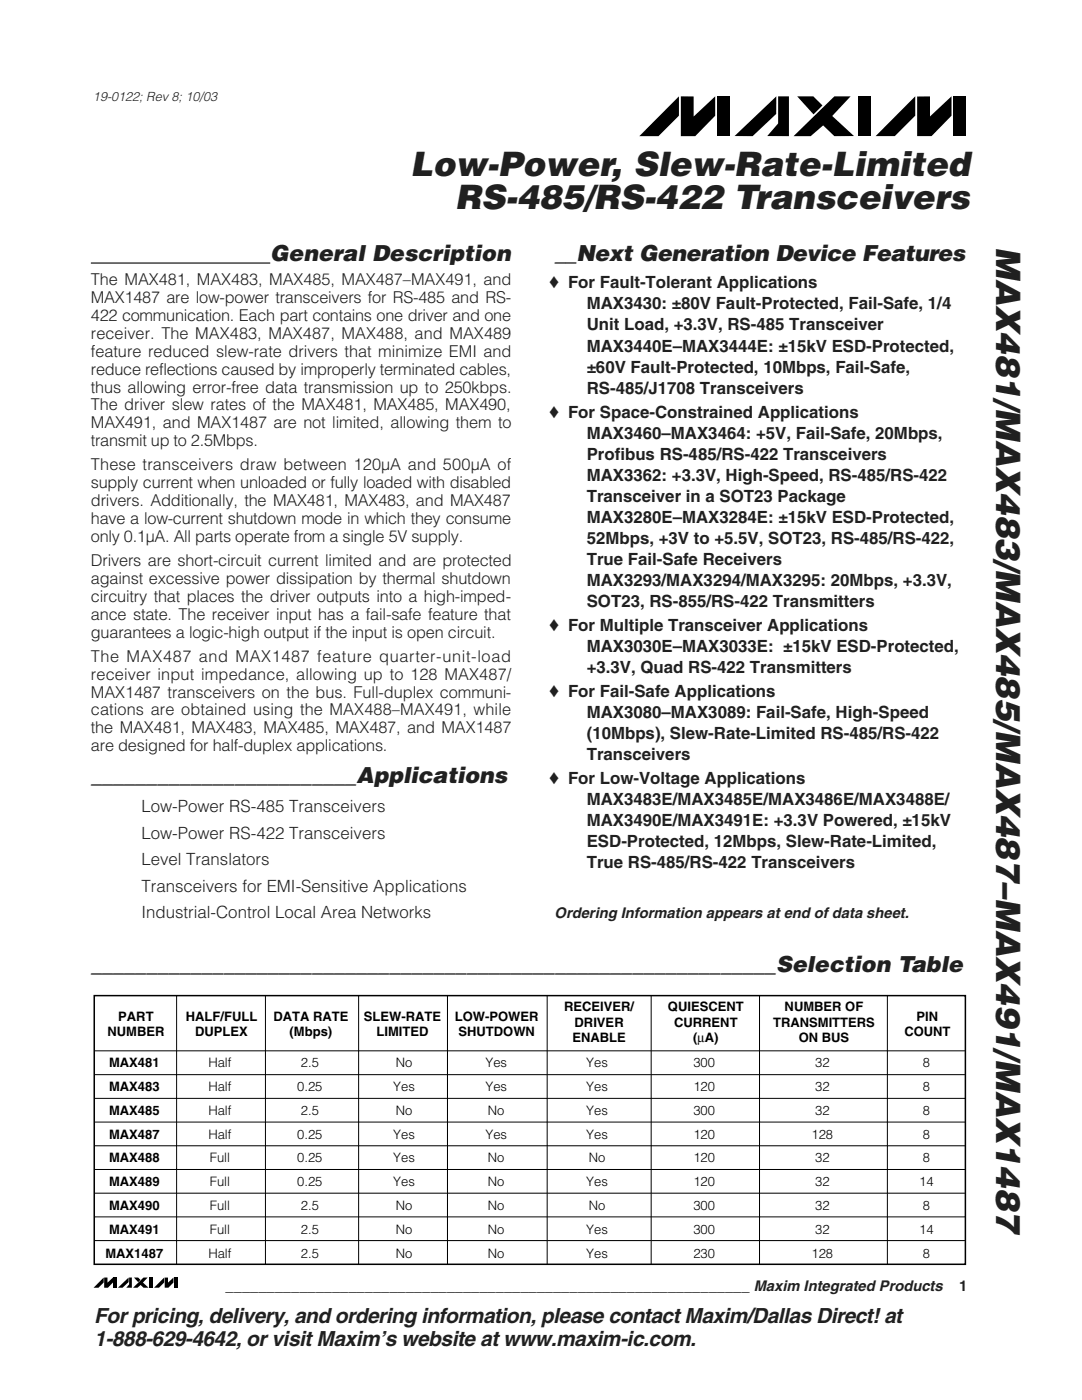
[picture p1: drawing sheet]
<svg xmlns="http://www.w3.org/2000/svg" width="216mm" height="279mm" viewBox="0 0 216 279" stroke-linecap="round" stroke-linejoin="round" font-family="sans-serif">
<defs><g id="words">
<g font-size="6.7" fill="#231f20">
<text x="81.9" y="35">Low-Power, Slew-Rate-Limited</text>
<text x="90.8" y="41.8">RS-485/RS-422 Transceivers</text>
<text x="198.8" y="49.3" transform="rotate(90 198.8 49.3)">MAX481/MAX483/MAX485/MAX487–MAX491/MAX1487</text>
</g>
<g font-size="4.4" fill="#231f20">
<text x="53.9" y="52.1">General Description</text>
<text x="110.8" y="52.1">__Next Generation Device Features</text>
<text x="18.2" y="156.3">________________________Applications</text>
<text x="18.2" y="194.1">______________________________________________________________Selection Table</text>
</g>
<g font-size="4.2" fill="#231f20">
<text x="18.8" y="264">For pricing, delivery, and ordering information, please contact Maxim/Dallas Direct!at</text>
<text x="18.8" y="268.7">1-888-629-4642, orvisit Maxim’s website at www.maxim-ic.com.</text>
</g>
<g font-size="3.4" fill="#231f20">
<text x="109.6" y="57.6">♦ For Fault-Tolerant Applications</text>
<text x="117.1" y="61.8">MAX3430: ±80V Fault-Protected, Fail-Safe, 1/4</text>
<text x="117.1" y="66">Unit Load, +3.3V, RS-485 Transceiver</text>
<text x="117.1" y="70.2">MAX3440E–MAX3444E: ±15kV ESD-Protected,</text>
<text x="117.1" y="74.3">±60V Fault-Protected, 10Mbps, Fail-Safe,</text>
<text x="109.6" y="83.4">♦ For Space-Constrained Applications</text>
<text x="117.1" y="78.5">RS-485/J1708 Transceivers</text>
<text x="117.1" y="87.5">MAX3460–MAX3464: +5V, Fail-Safe, 20Mbps,</text>
<text x="117.1" y="91.7">Profibus RS-485/RS-422 Transceivers</text>
<text x="117.1" y="95.9">MAX3362: +3.3V, High-Speed, RS-485/RS-422</text>
<text x="117.1" y="100.1">Transceiver in a SOT23 Package</text>
<text x="117.1" y="104.3">MAX3280E–MAX3284E: ±15kV ESD-Protected,</text>
<text x="117.1" y="108.5">52Mbps, +3V to +5.5V, SOT23, RS-485/RS-422,</text>
<text x="117.1" y="112.7">True Fail-Safe Receivers</text>
<text x="117.1" y="116.9">MAX3293/MAX3294/MAX3295: 20Mbps, +3.3V,</text>
<text x="109.6" y="125.9">♦ For Multiple Transceiver Applications</text>
<text x="117.1" y="121.1">SOT23, RS-855/RS-422 Transmitters</text>
<text x="117.1" y="130.1">MAX3030E–MAX3033E: ±15kV ESD-Protected,</text>
<text x="117.1" y="134.3">+3.3V, Quad RS-422 Transmitters</text>
<text x="109.6" y="139.1">♦ For Fail-Safe Applications</text>
<text x="117.1" y="143.3">MAX3080–MAX3089: Fail-Safe, High-Speed</text>
<text x="117.1" y="147.5">(10Mbps), Slew-Rate-Limited RS-485/RS-422</text>
<text x="117.1" y="151.7">Transceivers</text>
<text x="109.6" y="156.5">♦ For Low-Voltage Applications</text>
<text x="117.1" y="160.7">MAX3483E/MAX3485E/MAX3486E/MAX3488E/</text>
<text x="28.2" y="162.1">Low-Power RS-485 Transceivers</text>
<text x="28.2" y="167.4">Low-Power RS-422 Transceivers</text>
<text x="117.1" y="164.9">MAX3490E/MAX3491E: +3.3V Powered, ±15kV</text>
<text x="28.2" y="172.6">Level Translators</text>
<text x="117.1" y="169.1">ESD-Protected, 12Mbps, Slew-Rate-Limited,</text>
<text x="117.1" y="173.3">True RS-485/RS-422 Transceivers</text>
<text x="28.2" y="177.9">Transceivers for EMI-Sensitive Applications</text>
<text x="28.2" y="183.2">Industrial-Control Local Area Networks</text>
</g>
<g font-size="3.3" fill="#231f20">
<text x="18.1" y="56.9">The MAX481, MAX483, MAX485, MAX487–MAX491, and</text>
<text x="18.1" y="60.5">MAX1487 are low-power transceivers for RS-485 and RS-</text>
<text x="18.1" y="64.1">422 communication. Each part contains one driver and one</text>
<text x="18.1" y="67.6">receiver. The MAX483, MAX487, MAX488, and MAX489</text>
<text x="18.1" y="71.2">feature reduced slew-rate drivers that minimize EMI and</text>
<text x="18.1" y="74.8">reduce reflections caused by improperly terminated cables,</text>
<text x="18.1" y="78.3">thus allowing error-free data transmission up to 250kbps.</text>
<text x="18.1" y="81.9">The driver slew rates of the MAX481, MAX485, MAX490,</text>
<text x="18.1" y="85.5">MAX491, and MAX1487 are not limited, allowing them to</text>
<text x="18.1" y="89">transmit up to 2.5Mbps.</text>
<text x="18.1" y="93.9">These transceivers draw between 120µA and 500µA of</text>
<text x="18.1" y="97.4">supply current when unloaded or fully loaded with disabled</text>
<text x="18.1" y="101">drivers. Additionally, the MAX481, MAX483, and MAX487</text>
<text x="18.1" y="104.6">have a low-current shutdown mode in which they consume</text>
<text x="18.1" y="108.1">only 0.1µA. All parts operate from a single 5V supply.</text>
<text x="18.1" y="113">Drivers are short-circuit current limited and are protected</text>
<text x="18.1" y="116.5">against excessive power dissipation by thermal shutdown</text>
<text x="18.1" y="120.1">circuitry that places the driver outputs into a high-imped-</text>
<text x="18.1" y="123.7">ance state. The receiver input has a fail-safe feature that</text>
<text x="18.1" y="127.2">guarantees a logic-high output if the input is open circuit.</text>
<text x="18.1" y="132.1">The MAX487 and MAX1487 feature quarter-unit-load</text>
<text x="18.1" y="135.6">receiver input impedance, allowing up to 128 MAX487/</text>
<text x="18.1" y="139.2">MAX1487 transceivers on the bus. Full-duplex communi-</text>
<text x="18.1" y="142.8">cations are obtained using the MAX488–MAX491, while</text>
<text x="18.1" y="146.3">the MAX481, MAX483, MAX485, MAX487, and MAX1487</text>
<text x="18.1" y="149.9">are designed for half-duplex applications.</text>
</g>
<g font-size="2.9" fill="#231f20">
<text x="110.7" y="183.2">Ordering Information appears at end of data sheet.</text>
<text x="45" y="257.7">________________________________________________________________ Maxim Integrated Products</text>
<text x="191.4" y="257.7">1</text>
</g>
<g font-size="2.6">
<text x="23.6" y="203.8">PART</text>
<text x="37.1" y="203.8">HALF/FULL</text>
<text x="54.6" y="203.8">DATA RATE</text>
<text x="72.6" y="203.8">SLEW-RATE</text>
<text x="90.8" y="203.8">LOW-POWER</text>
<text x="112.6" y="201.8">RECEIVER/</text>
<text x="133.3" y="201.8">QUIESCENT</text>
<text x="156.6" y="201.8">NUMBER OF</text>
<text x="182.9" y="203.8">PIN</text>
<text x="21.4" y="206.8">NUMBER</text>
<text x="38.9" y="206.8">DUPLEX</text>
<text x="57.8" y="206.8">(Mbps)</text>
<text x="75.1" y="206.8">LIMITED</text>
<text x="91.5" y="206.8">SHUTDOWN</text>
<text x="114.2" y="207.9">ENABLE</text>
<text x="114.7" y="204.9">DRIVER</text>
<text x="134.5" y="204.9">CURRENT</text>
<text x="138.3" y="207.9">(µA)</text>
<text x="154.3" y="204.9">TRANSMITTERS</text>
<text x="159.4" y="207.9">ON BUS</text>
<text x="180.5" y="206.8">COUNT</text>
<text x="21.8" y="213">MAX481</text>
<text x="41.6" y="213">Half</text>
<text x="60" y="213">2.5</text>
<text x="79" y="213">No</text>
<text x="96.9" y="213">Yes</text>
<text x="117" y="213">Yes</text>
<text x="138.4" y="213">300</text>
<text x="162.7" y="213">32</text>
<text x="184.1" y="213">8</text>
<text x="21.8" y="217.7">MAX483</text>
<text x="41.6" y="217.7">Half</text>
<text x="59.3" y="217.7">0.25</text>
<text x="78.5" y="217.7">Yes</text>
<text x="96.9" y="217.7">Yes</text>
<text x="117" y="217.7">Yes</text>
<text x="138.4" y="217.7">120</text>
<text x="162.7" y="217.7">32</text>
<text x="184.1" y="217.7">8</text>
<text x="21.8" y="222.5">MAX485</text>
<text x="21.8" y="227.2">MAX487</text>
<text x="41.6" y="222.5">Half</text>
<text x="41.6" y="227.2">Half</text>
<text x="59.3" y="227.2">0.25</text>
<text x="60" y="222.5">2.5</text>
<text x="78.5" y="227.2">Yes</text>
<text x="79" y="222.5">No</text>
<text x="96.9" y="227.2">Yes</text>
<text x="97.4" y="222.5">No</text>
<text x="117" y="222.5">Yes</text>
<text x="117" y="227.2">Yes</text>
<text x="138.4" y="222.5">300</text>
<text x="138.4" y="227.2">120</text>
<text x="161.9" y="227.2">128</text>
<text x="162.7" y="222.5">32</text>
<text x="184.1" y="222.5">8</text>
<text x="184.1" y="227.2">8</text>
<text x="21.8" y="232">MAX488</text>
<text x="41.9" y="232">Full</text>
<text x="59.3" y="232">0.25</text>
<text x="78.5" y="232">Yes</text>
<text x="97.4" y="232">No</text>
<text x="117.5" y="232">No</text>
<text x="138.4" y="232">120</text>
<text x="162.7" y="232">32</text>
<text x="184.1" y="232">8</text>
<text x="21.8" y="236.8">MAX489</text>
<text x="41.9" y="236.8">Full</text>
<text x="59.3" y="236.8">0.25</text>
<text x="78.5" y="236.7">Yes</text>
<text x="97.4" y="236.7">No</text>
<text x="117" y="236.7">Yes</text>
<text x="138.4" y="236.7">120</text>
<text x="162.7" y="236.7">32</text>
<text x="183.4" y="236.7">14</text>
<text x="21.8" y="241.5">MAX490</text>
<text x="41.9" y="241.5">Full</text>
<text x="60" y="241.5">2.5</text>
<text x="79" y="241.5">No</text>
<text x="97.4" y="241.5">No</text>
<text x="117.5" y="241.5">No</text>
<text x="138.4" y="241.5">300</text>
<text x="162.7" y="241.5">32</text>
<text x="184.1" y="241.5">8</text>
<text x="21" y="251">MAX1487</text>
<text x="21.8" y="246.3">MAX491</text>
<text x="41.6" y="251">Half</text>
<text x="41.9" y="246.3">Full</text>
<text x="60" y="246.3">2.5</text>
<text x="60" y="251">2.5</text>
<text x="79" y="246.3">No</text>
<text x="79" y="251">No</text>
<text x="97.4" y="246.3">No</text>
<text x="97.4" y="251">No</text>
<text x="117" y="246.3">Yes</text>
<text x="117" y="251">Yes</text>
<text x="138.4" y="246.3">300</text>
<text x="138.4" y="251">230</text>
<text x="161.9" y="251">128</text>
<text x="162.7" y="246.3">32</text>
<text x="183.4" y="246.3">14</text>
<text x="184.1" y="251">8</text>
</g>
<text font-size="2.5" fill="#231f20" x="18.6" y="20.1">19-0122; Rev 8; 10/03</text>
</g></defs>
<path d="M18.1 52.5h35.8" fill="none" stroke="#231f20" stroke-width=".26"/>
<path d="M135.5 19.2v3.9l-4.1 4.1h-3.8zM135.9 19.2l2.5 .1v4l4.3-4.1v3.9l-4 4.1h-2.8zM143.1 19.3h2.6v7.9h-2.6zM159.1 19.2h3.2l1.8 1.8-1.8 1.8zM158.3 27.2l8.2-8h3.2l-3.6 3.9 4.3 4-3.9 .1-2.2-2.2-2.5 2.2zM171.3 19.3h2.6v7.9h-2.6zM182.6 19.2v3.9l-4 4.1h-3.9zM183 19.3l2.6-.1v4l4.3-4v3.9l-4 4.1h-2.9zM190.2 19.2h2.6v8h-2.6zM146.6 27.1l8.3-7.9v3.5l-4.7 4.5zM155.3 19.2h2.1v8l-4.3-.1 2.2-2.5z" fill="#000"/>
<path d="M18.5 253h25.7v5h-25.7z" fill="#fff"/>
<path d="M20.7 255v1l-1.1 1h-.9zM20.8 255h.6v1l1.1-1v1l-1 1h-.7zM22.6 255h.7v2h-.7zM23.5 257l2.2-2v.9l-1.2 1.1zM25.8 255h.5v2h-1.1l.6-.7zM26.7 255h.9l.4 .4-.4 .5zM26.5 257l2.1-2h.9l-1 1 1.1 1h-1l-.5-.6-.7 .6zM29.9 255h.6v2h-.6zM32.8 255v.9l-1.1 1.1h-1zM32.9 255h.6v1l1.1-1v.9l-1 1.1h-.7zM34.7 255h.7v2h-.7z" fill="#000"/>
<g fill="none" stroke="#000" stroke-width=".2">
<path d="M35.2 198.7v53.6M53 198.7v53.6M71.6 198.7v53.6M89.3 198.7v53.6M109.2 198.7v53.6M129.9 198.7v53.6M151.6 198.7v53.6M177.1 198.7v53.6M18.8 219.2h173.8M18.8 214.5h173.8M18.8 209.7h173.8M18.8 238.1h173.8"/>
<path d="M18.8 233.4h173.8M18.8 228.7h173.8M18.8 223.9h173.8M18.8 247.6h173.8M18.8 242.9h173.8"/>
</g>
<path d="M18.8 198.7h173.8v53.6h-173.8z" fill="none" stroke="#000" stroke-width=".3"/>
<use href="#words"/>
</svg>
